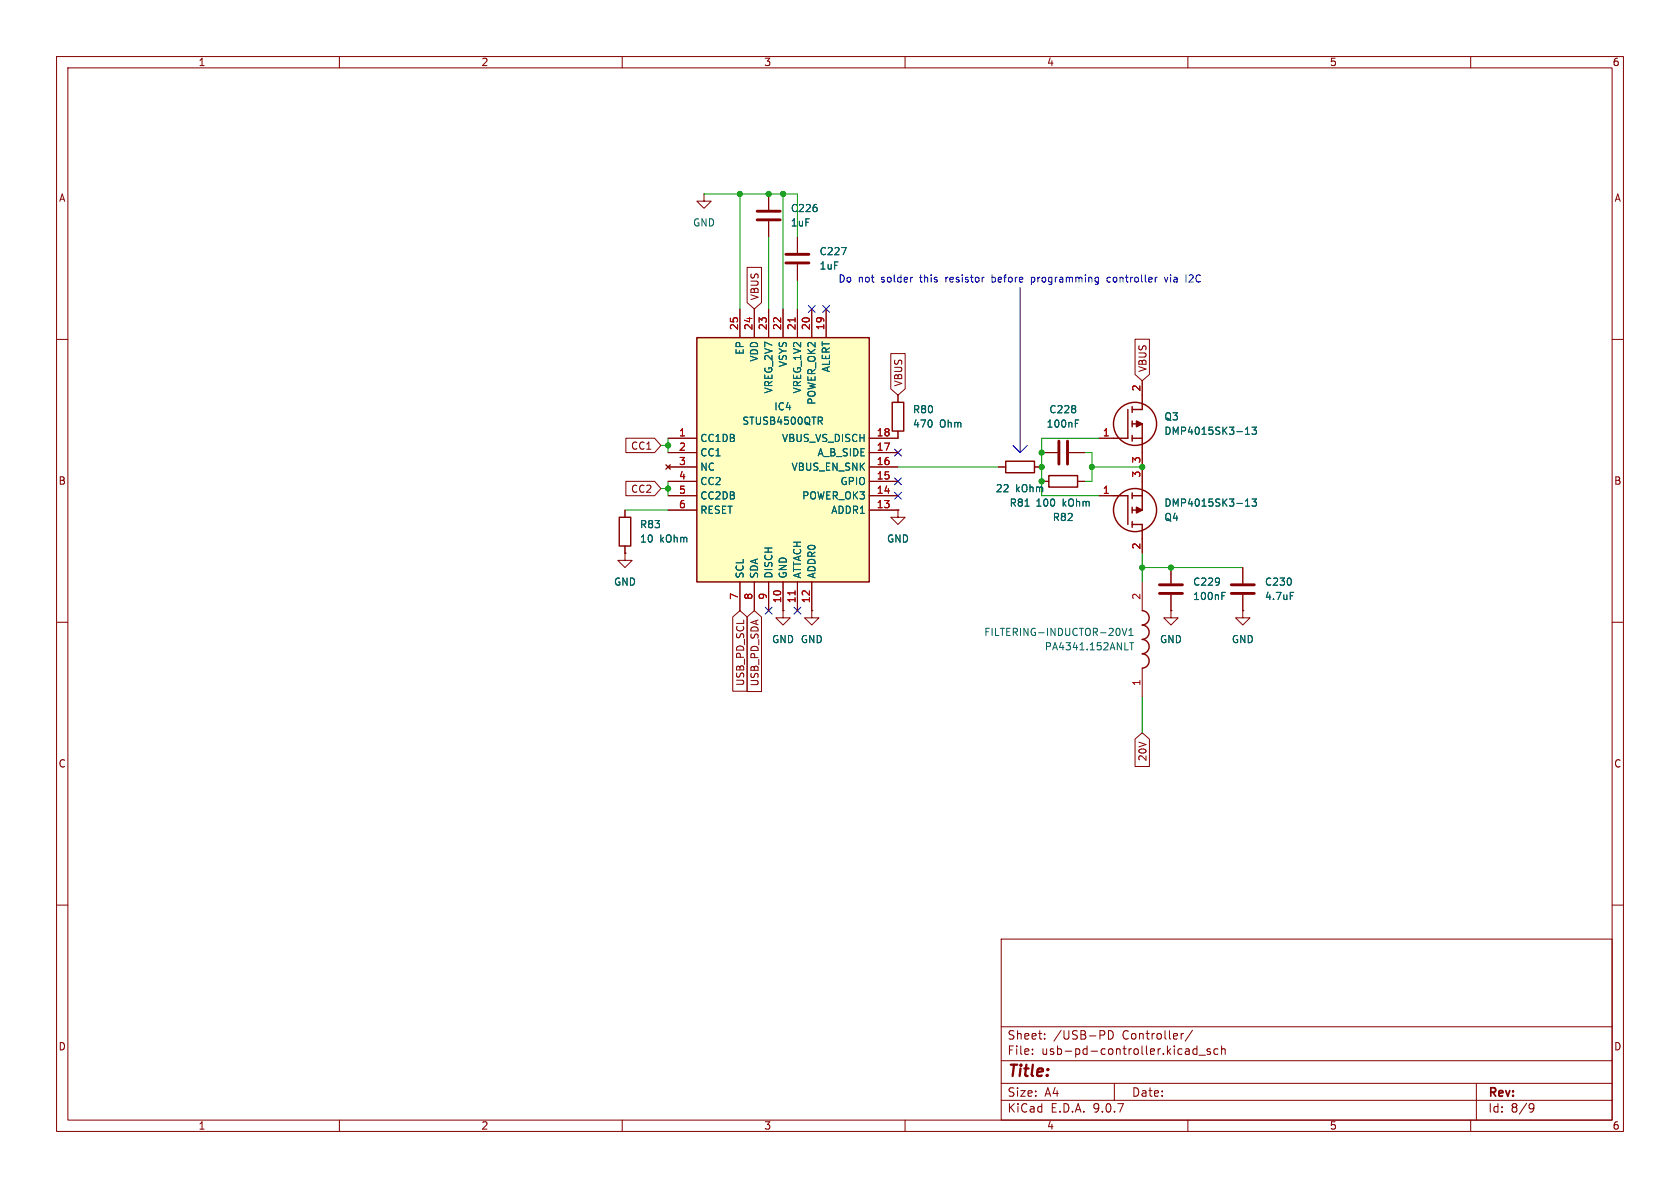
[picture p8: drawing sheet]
<svg xmlns="http://www.w3.org/2000/svg" width="297mm" height="210mm" viewBox="0 0 297 210" stroke-linecap="round" stroke-linejoin="round" font-family="sans-serif">
<defs><g id="words">
<text font-size="2.8" fill="#840000" x="178" y="190.9">Title:</text>
<g font-size="2.1" fill="#840000">
<text x="178" y="184">Sheet:</text>
<text x="186.2" y="184">/USB-PD</text>
<text x="198.5" y="184">Controller/</text>
<text x="178" y="186.7">File:</text>
<text x="184.1" y="186.7">usb-pd-controller.kicad_sch</text>
<text x="178" y="196.9">KiCad</text>
<text x="178" y="194.1">Size:</text>
<text x="184.7" y="194.1">A4</text>
<text x="185.7" y="196.9">E.D.A.</text>
<text x="193.3" y="196.9">9.0.7</text>
<text x="200" y="194.1">Date:</text>
<text x="263" y="194.3">Rev:</text>
<text x="263" y="196.9">Id:</text>
<text x="267.1" y="196.9">8/9</text>
</g>
<g font-size="1.8" fill="#840000">
<text x="35" y="11.9">1</text>
<text x="85" y="11.9">2</text>
<text x="135" y="11.9">3</text>
<text x="185" y="11.9">4</text>
<text x="235" y="11.9">5</text>
<text x="285" y="11.9">6</text>
<text x="10.3" y="35.9">A</text>
<text x="285.3" y="35.9">A</text>
<text x="134.3" y="53.2" transform="rotate(-90 134.3 53.2)">VBUS</text>
<text x="202.9" y="65.9" transform="rotate(-90 202.9 65.9)">VBUS</text>
<text x="159.7" y="68.4" transform="rotate(-90 159.7 68.4)">VBUS</text>
<text x="111.5" y="79.7">CC1</text>
<text x="10.3" y="85.9">B</text>
<text x="111.5" y="87.3">CC2</text>
<text x="285.3" y="85.9">B</text>
<text x="131.8" y="121.4" transform="rotate(-90 131.8 121.4)">USB_PD_SCL</text>
<text x="134.3" y="121.4" transform="rotate(-90 134.3 121.4)">USB_PD_SDA</text>
<text x="10.3" y="135.9">C</text>
<text x="202.9" y="134.7" transform="rotate(-90 202.9 134.7)">20V</text>
<text x="285.3" y="135.9">C</text>
<text x="10.3" y="185.9">D</text>
<text x="285.3" y="185.9">D</text>
<text x="35" y="199.9">1</text>
<text x="85" y="199.9">2</text>
<text x="135" y="199.9">3</text>
<text x="185" y="199.9">4</text>
<text x="235" y="199.9">5</text>
<text x="285" y="199.9">6</text>
</g>
<g font-size="1.8" fill="#006464">
<text x="122.4" y="40.2">GND</text>
<text x="139.7" y="37.7">C226</text>
<text x="139.7" y="40.2">1uF</text>
<text x="144.8" y="45.3">C227</text>
<text x="144.8" y="47.9">1uF</text>
<text x="131.7" y="62.8" transform="rotate(-90 131.7 62.8)">EP</text>
<text x="134.2" y="64" transform="rotate(-90 134.2 64)">VDD</text>
<text x="139.3" y="65" transform="rotate(-90 139.3 65)">VSYS</text>
<text x="146.9" y="65.9" transform="rotate(-90 146.9 65.9)">ALERT</text>
<text x="136.8" y="69.7" transform="rotate(-90 136.8 69.7)">VREG_2V7</text>
<text x="141.8" y="69.7" transform="rotate(-90 141.8 69.7)">VREG_1V2</text>
<text x="144.4" y="71.6" transform="rotate(-90 144.4 71.6)">POWER_OK2</text>
<text x="131.1" y="75.3">STUSB4500QTR</text>
<text x="136.8" y="72.7">IC4</text>
<text x="161.3" y="75.8">470</text>
<text x="161.3" y="73.3">R80</text>
<text x="166.1" y="75.8">Ohm</text>
<text x="184.9" y="75.8">100nF</text>
<text x="185.4" y="73.3">C228</text>
<text x="205.7" y="74.5">Q3</text>
<text x="205.7" y="77.1">DMP4015SK3-13</text>
<text x="123.7" y="78.3">CC1DB</text>
<text x="123.7" y="80.9">CC1</text>
<text x="123.7" y="83.4">NC</text>
<text x="138.1" y="78.3">VBUS_VS_DISCH</text>
<text x="139.8" y="83.4">VBUS_EN_SNK</text>
<text x="144.4" y="80.9">A_B_SIDE</text>
<text x="123.7" y="86">CC2</text>
<text x="123.7" y="88.5">CC2DB</text>
<text x="141.7" y="88.5">POWER_OK3</text>
<text x="148.5" y="86">GPIO</text>
<text x="175.9" y="87.2">22</text>
<text x="178.4" y="89.8">R81</text>
<text x="179.5" y="87.2">kOhm</text>
<text x="183" y="89.8">100</text>
<text x="187.8" y="89.8">kOhm</text>
<text x="205.7" y="89.8">DMP4015SK3-13</text>
<text x="113" y="93.6">R83</text>
<text x="123.7" y="91">RESET</text>
<text x="146.9" y="91">ADDR1</text>
<text x="186" y="92.3">R82</text>
<text x="205.7" y="92.3">Q4</text>
<text x="113" y="96.1">10</text>
<text x="116.6" y="96.1">kOhm</text>
<text x="156.7" y="96.1">GND</text>
<text x="108.5" y="103.7">GND</text>
<text x="131.7" y="102.4" transform="rotate(-90 131.7 102.4)">SCL</text>
<text x="134.2" y="102.4" transform="rotate(-90 134.2 102.4)">SDA</text>
<text x="136.8" y="102.4" transform="rotate(-90 136.8 102.4)">DISCH</text>
<text x="139.3" y="102.4" transform="rotate(-90 139.3 102.4)">GND</text>
<text x="141.8" y="102.4" transform="rotate(-90 141.8 102.4)">ATTACH</text>
<text x="144.4" y="102.4" transform="rotate(-90 144.4 102.4)">ADDR0</text>
<text x="210.8" y="103.7">C229</text>
<text x="210.8" y="106.3">100nF</text>
<text x="223.5" y="103.7">C230</text>
<text x="223.5" y="106.3">4.7uF</text>
<text x="136.4" y="113.9">GND GND</text>
<text x="173.9" y="112.6">FILTERING-INDUCTOR-20V1</text>
<text x="205" y="113.9">GND</text>
<text x="217.7" y="113.9">GND</text>
<text x="184.6" y="115.2">PA4341.152ANLT</text>
</g>
<g font-size="1.8" fill="#0000c2">
<text x="148.1" y="50.1">Do</text>
<text x="151.7" y="50.1">not</text>
<text x="155.9" y="50.1">solder</text>
<text x="162.9" y="50.1">this</text>
<text x="167.6" y="50.1">resistor</text>
<text x="176" y="50.1">before</text>
<text x="183.2" y="50.1">programming</text>
<text x="196.8" y="50.1">controller</text>
<text x="207.2" y="50.1">via</text>
<text x="211.1" y="50.1">I2C</text>
</g>
<g font-size="1.8" fill="#a90000">
<text x="130.6" y="58.5" transform="rotate(-90 130.6 58.5)">25</text>
<text x="133.1" y="58.5" transform="rotate(-90 133.1 58.5)">24</text>
<text x="135.6" y="58.5" transform="rotate(-90 135.6 58.5)">23</text>
<text x="138.2" y="58.5" transform="rotate(-90 138.2 58.5)">22</text>
<text x="140.7" y="58.5" transform="rotate(-90 140.7 58.5)">21</text>
<text x="143.3" y="58.5" transform="rotate(-90 143.3 58.5)">20</text>
<text x="145.8" y="58.5" transform="rotate(-90 145.8 58.5)">19</text>
<text x="201.7" y="69.3" transform="rotate(-90 201.7 69.3)">2</text>
<text x="119.9" y="77.2">1</text>
<text x="154.9" y="77.2">18</text>
<text x="194.9" y="77.2">1</text>
<text x="119.9" y="79.8">2</text>
<text x="119.9" y="82.3">3</text>
<text x="154.9" y="79.8">17</text>
<text x="154.9" y="82.3">16</text>
<text x="201.7" y="82" transform="rotate(-90 201.7 82)">3</text>
<text x="119.9" y="84.8">4</text>
<text x="119.9" y="87.4">5</text>
<text x="119.9" y="89.9">6</text>
<text x="154.9" y="84.8">15</text>
<text x="154.9" y="87.4">14</text>
<text x="154.9" y="89.9">13</text>
<text x="194.9" y="87.4">1</text>
<text x="201.7" y="84.5" transform="rotate(-90 201.7 84.5)">3</text>
<text x="201.7" y="97.2" transform="rotate(-90 201.7 97.2)">2</text>
<text x="130.6" y="106.1" transform="rotate(-90 130.6 106.1)">7</text>
<text x="133.1" y="106.1" transform="rotate(-90 133.1 106.1)">8</text>
<text x="135.6" y="106.1" transform="rotate(-90 135.6 106.1)">9</text>
<text x="138.2" y="106.7" transform="rotate(-90 138.2 106.7)">10</text>
<text x="140.7" y="106.7" transform="rotate(-90 140.7 106.7)">11</text>
<text x="143.3" y="106.7" transform="rotate(-90 143.3 106.7)">12</text>
<text x="201.7" y="106.1" transform="rotate(-90 201.7 106.1)">2</text>
<text x="201.7" y="121.4" transform="rotate(-90 201.7 121.4)">1</text>
</g>
</g></defs>
<g fill="none" stroke="#840000" stroke-width=".18">
<path d="M10 10h277v190h-277zM12 12h273v186h-273zM60 10v2M110 10v2M160 10v2M210 10v2M260 10v2M10 60h2M285 60h2M158.7 90.2v1.2h1.3l-1.3 1.3-1.2-1.3h1.2M158.7 90.2h.1M10 110h2"/>
<path d="M201.9 102.9v5.1M201.9 118.1v5.1M285 110h2M10 160h2M177 166h108v32h-108zM285 160h2M60 198v2M110 198v2M160 198v2M177 194.5h108M177 191.5h108M177 187.5h108"/>
<path d="M177 181.5h108M182.5 186.3v.1M182.5 185.5v.1M184.7 183.6v.1M184.7 182.8v.1M196 182.2a.76 .76 0 0 1 .8 .7 .76 .76 0 0 1-.8 .8zM197 191.5v3M209.2 182.7l-.2 .1-.2 .2M210 198v2M210.2 185.5v.9M210.2 186.3l-.1 .1M210.2 185.8h-.1"/>
<path d="M210.8 182.1l-1.3 2M211.6 184.9v1.5M211.6 185.5l-.4-.1-.3 .3v.4l.1 .2h.6M212 186.5h1.1M214 185.5l-.4-.1-.2 .2 .1 .2 .5 .2v.3h-.6M215.3 185.5l-.4-.1-.3 .3v.4l.1 .2h.6M216 185.5l.2-.1 .3 .1 .1 .9M216 184.9v1.5M260 198v2M261 191.5v6.5M270.6 195.1l.5 .1a.99 .99 0 0 1-.4 1.4h-.2M271.2 195.7l-.3 .3h-.3"/>
</g>
<path d="M201.9 108a1.27 1.27 0 0 1 1.3 1.2 1.27 1.27 0 0 1-1.3 1.3 1.27 1.27 0 0 1 1.3 1.3 1.27 1.27 0 0 1-1.3 1.2 1.27 1.27 0 0 1 1.3 1.3 1.27 1.27 0 0 1-1.3 1.3 1.27 1.27 0 0 1 1.3 1.2 1.27 1.27 0 0 1-1.3 1.3" fill="none" stroke="#840000" stroke-width=".25"/>
<path d="M198.4 111.1l.4 1.2 .4-1.2M198.9 114.9h.6M199.6 112.3h.7M199.6 111.4l.3-.3v1.2M199.7 113.6h.7M200.1 113.6v1.3" fill="none" stroke="#006464" stroke-width=".18"/>
<path d="M123.2 59.7h30.5v43.2h-30.5z" fill="#ffffc2"/>
<g fill="none" stroke="#840000" stroke-width=".25">
<path d="M123.2 59.7h30.5v43.2h-30.5zM157.7 71.1h2.1v5.1h-2.1zM199.4 72.4v5.1h-2.6M200.2 77.5h1.7M200.2 71.9v1M200.2 74.4v1M200.2 77v1M200.2 74.9h1.7v5.1M201.9 69.9v2.5h-1.7M109.5 91.4h2v5.1h-2zM177.8 81.5h5.1v2.1h-5.1zM185.4 84.1h5.1v2h-5.1z"/>
<path d="M196.8 87.6h2.6v5.1M200.2 87.1v1M200.2 89.7v1M200.2 92.2v1M200.2 92.7h1.7v2.6M200.2 87.6h1.7M201.9 85.1v5.1h-1.7"/>
<circle cx="200.7" cy="74.9" r="3.8"/>
<circle cx="200.7" cy="90.2" r="3.8"/>
</g>
<g fill="none" stroke="#840000" stroke-width=".18">
<path d="M124.5 34.3v1.3h1.2l-1.2 1.2-1.3-1.2h1.3M124.5 34.3h.1M135.9 34.3v2.8M135.9 39.1v2.8M130.8 54.6v5.1M132.1 47.3h2.5v6.2l-1.3 1.1-1.2-1.1zM133.3 54.6v5.1M135.9 54.6v5.1M138.4 54.6v5.1M141 41.9v2.8M141 46.7v2.8M141 54.6v5.1"/>
<path d="M143.5 54.6v5.1M146 54.6v5.1M200.7 60h2.5v6.2l-1.3 1.1-1.2-1.1zM110.6 77.5h5.1l1.1 1.2-1.1 1.3h-5.1zM118.1 77.5h5.1M157.5 62.5h2.5v6.2l-1.3 1.2-1.2-1.2zM158.7 76.2v1.3h-5M158.7 69.9v1.2M194.3 77.5h2.5M201.9 67.3v2.6M110.5 97.8v1.3h1.3l-1.3 1.2-1.3-1.2h1.3M110.5 97.8h.1"/>
<path d="M110.5 90.2v1.2M110.5 96.5v1.3M110.6 85.1h5.1l1.1 1.3-1.1 1.2h-5.1zM117.7 82.2l.8 .7M118.1 80h5.1M118.1 82.6h5.1M118.1 85.1h5.1M118.1 87.6h5.1M118.1 90.2h5.1M118.5 82.2l-.8 .7M153.7 80h5M153.7 82.6h5"/>
<path d="M153.7 85.1h5M153.7 87.6h5M153.7 90.2h5M158.7 90.2h.1M176.5 82.6h1.3M182.9 82.6h1.2M184.1 80h2.8M184.1 85.1h1.3M189 80h2.8M190.5 85.1h1.3M194.3 87.6h2.5M201.9 80v5.1"/>
<path d="M201.9 95.3v2.5M129.5 109.1l1.3-1.1 1.3 1.1v13.1h-2.6zM130.8 102.9v5.1M132.1 109.1l1.2-1.1 1.3 1.1v13.1h-2.5zM133.3 102.9v5.1M135.9 102.9v5.1M138.4 108v1.2h1.3l-1.3 1.3-1.2-1.3h1.2M138.4 108h.1M138.4 102.9v5.1M141 102.9v5.1M143.5 108v1.2h1.3l-1.3 1.3-1.3-1.3h1.3M143.5 108h.1"/>
<path d="M143.5 102.9v5.1M207 108v1.2h1.3l-1.3 1.3-1.3-1.3h1.3M207 108h.1M207 100.3v2.8M207 105.2v2.8M219.7 108v1.2h1.3l-1.3 1.3-1.3-1.3h1.3M219.7 108h.1M219.7 100.3v2.8M219.7 105.2v2.8M200.7 130.7l1.2-1.2 1.3 1.2v4.8h-2.5z"/>
</g>
<path d="M140.6 56.2v.7M140.6 104.4v.8" fill="none" stroke="#a90000" stroke-width=".18"/>
<g fill="none" stroke="#006464" stroke-width=".18">
<path d="M148.8 43.8h.8l-.5 1.2M145 74.4l.4 .6M145.1 73.7l.3 .3-.1 .3-.2 .1M190.1 74.8h.4M190.1 74.2h.6M220.2 76.8h.7M220.2 75.9l.3-.4v1.3M221.3 75.5h.8l-.4 .5 .4 .1v.6l-.2 .1-.6-.1M181.2 89.5h.7M220.2 89.5h.7M220.2 88.6l.3-.4v1.3M221.3 88.2h.8l-.4 .5 .4 .1v.6l-.2 .1-.6-.1"/>
<path d="M216 104.7h.6M216 105.3h.4M228.1 104.7h.6"/>
</g>
<path d="M133.9 37.3h4M133.9 38.9h4M138.9 45h4.1M138.9 46.5h4.1M187.2 78v4M188.7 78v4M205 103.4h4M205 104.9h4M217.7 103.4h4M217.7 104.9h4" fill="none" stroke="#840000" stroke-width=".51"/>
<g fill="#840000" stroke="#840000" stroke-width=".25">
<path d="M200.9 74.4l1 .5-1 .5z"/>
<path d="M200.9 89.7l1 .5-1 .5z"/>
</g>
<g fill="none" stroke="#0000c2" stroke-width=".18">
<path d="M161.2 49h.2M175.4 48.6v1.3M175.4 49.8l.1 .1M175.5 49l-.1 .1M180.3 50.8v29.2M182.3 49v1.3M182.3 49.8l.4 .1M182.7 49l-.4 .1M194.1 49l.1 .1M194.2 49v1l-.1 .2M194.2 49.8l-.1 .1M196.3 49.1l-.4-.1-.2 .3 .1 .5h.5"/>
<path d="M205.9 49l.3 .9 .3-.9M210.7 48.6l-.5 .1M210.9 49.1l-.7 .8h.7M179.1 78.7l1.2 1.3M181.6 78.7l-1.3 1.3"/>
</g>
<g fill="none" stroke="#009600" stroke-width=".18">
<path d="M124.5 34.3h16.5v7.6M130.8 34.3v20.3M138.4 34.3v20.3M135.9 41.9v12.7M141 49.5v5.1M116.8 78.7h1.3M118.1 77.5v2.5M194.3 77.5h-10.2v10.1h10.2M110.5 90.2h7.6M116.8 86.4h1.3M118.1 85.1v2.5M158.7 82.6h17.8"/>
<path d="M191.8 80h1.2v5.1h-1.2M193 82.6h8.9M201.9 97.8v5.1M201.9 100.3h17.8M201.9 123.2v6.3"/>
</g>
<g fill="none" stroke="#000084" stroke-width=".18">
<path d="M142.9 54l1.2 1.2M144.1 54l-1.2 1.2M145.4 54l1.3 1.2M146.7 54l-1.3 1.2M158.1 79.4l1.3 1.2M159.4 79.4l-1.3 1.2M158.1 87l1.3 1.2M158.1 84.5l1.3 1.2M159.4 87l-1.3 1.2M159.4 84.5l-1.3 1.2M135.3 107.3l1.2 1.3M136.5 107.3l-1.2 1.3"/>
<path d="M140.4 107.3l1.2 1.3M141.6 107.3l-1.2 1.3"/>
</g>
<g fill="#009600" stroke="#009600" stroke-width=".18">
<circle cx="135.9" cy="34.3" r=".46"/>
<circle cx="130.8" cy="34.3" r=".46"/>
<circle cx="118.1" cy="86.4" r=".46"/>
<circle cx="138.4" cy="34.3" r=".46"/>
<circle cx="118.1" cy="78.7" r=".46"/>
<circle cx="184.1" cy="80" r=".46"/>
<circle cx="184.1" cy="85.1" r=".46"/>
<circle cx="184.1" cy="82.6" r=".46"/>
<circle cx="193" cy="82.6" r=".46"/>
<circle cx="201.9" cy="82.6" r=".46"/>
<circle cx="201.9" cy="100.3" r=".46"/>
<circle cx="207" cy="100.3" r=".46"/>
</g>
<use href="#words"/>
</svg>
